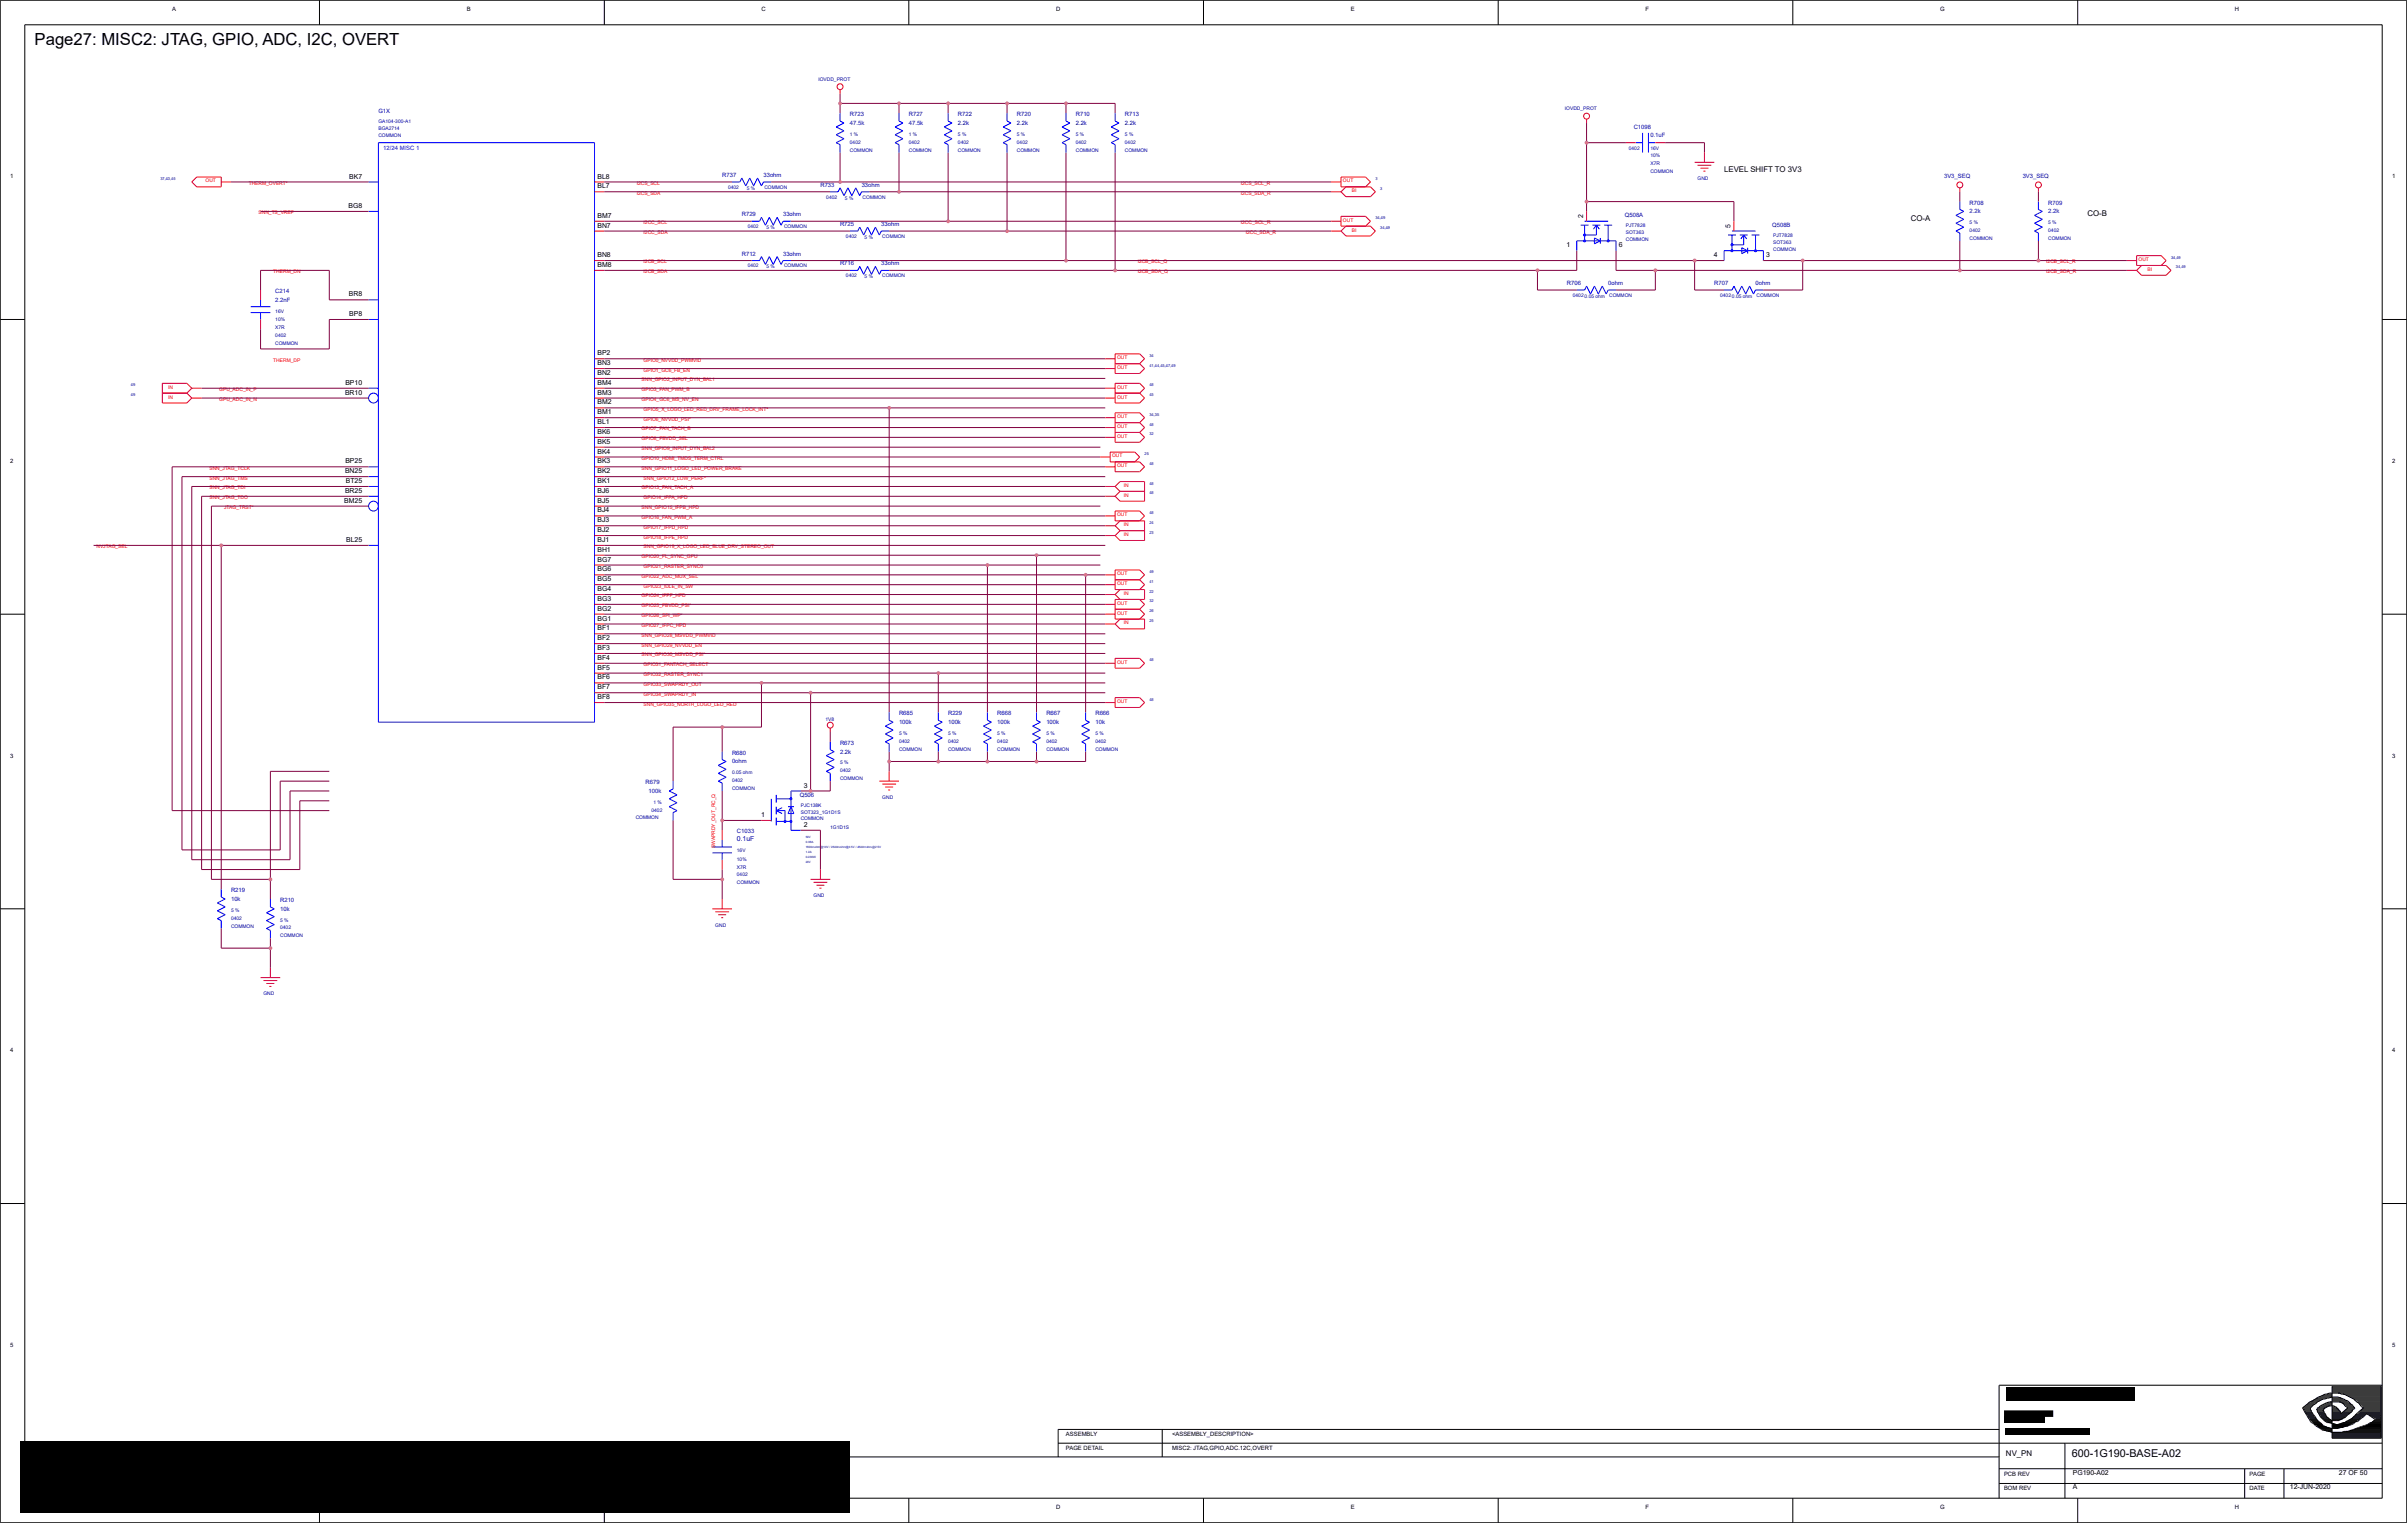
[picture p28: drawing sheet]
<svg xmlns="http://www.w3.org/2000/svg" width="122mm" height="77mm" viewBox="0 0 122 77" stroke-linecap="round" stroke-linejoin="round" font-family="sans-serif">
<defs><g id="words">
<text font-size=".8" x="1.8" y="2.3">Page27: MISC2: JTAG, GPIO, ADC, I2C, OVERT</text>
<text font-size=".5" x="105.2" y="74">600-1G190-BASE-A02</text>
<g font-size=".4">
<text x="87.6" y="8.7">LEVEL SHIFT TO 3V3</text>
<text x="97.1" y="11.2">CO-A</text>
<text x="106" y="11">CO-B</text>
<text x="101.9" y="74">NV_PN</text>
</g>
<g font-size=".3">
<text x="8.7" y=".6">A</text>
<text x="23.7" y=".6">B</text>
<text x="38.7" y=".6">C</text>
<text x="53.6" y=".6">D</text>
<text x="68.6" y=".6">E</text>
<text x="83.6" y=".6">F</text>
<text x="98.6" y=".6">G</text>
<text x="113.5" y=".6">H</text>
<text x=".5" y="9">1</text>
<text x="17.7" y="10.6">BG8</text>
<text x="17.7" y="9.1">BK7</text>
<text x="30.3" y="11.6">BN7</text>
<text x="30.3" y="11.1">BM7</text>
<text x="30.3" y="9.6">BL7</text>
<text x="30.3" y="9.1">BL8</text>
<text x="80.4" y="11.1" transform="rotate(-90 80.4 11.1)">2</text>
<text x="87.9" y="11.6" transform="rotate(-90 87.9 11.6)">5</text>
<text x="121.5" y="9">1</text>
<text x="17.7" y="15.1">BR8</text>
<text x="17.7" y="16.1">BP8</text>
<text x="30.3" y="13.6">BM8</text>
<text x="30.3" y="13.1">BN8</text>
<text x="79.6" y="12.6">1</text>
<text x="82.2" y="12.6">6</text>
<text x="87.1" y="13.1">4</text>
<text x="89.7" y="13.1">3</text>
<text x=".5" y="23.5">2</text>
<text x="17.5" y="20">BR10</text>
<text x="17.5" y="23.5">BP25</text>
<text x="17.5" y="19.5">BP10</text>
<text x="30.3" y="23.5">BK3</text>
<text x="30.3" y="23">BK4</text>
<text x="30.3" y="22.5">BK5</text>
<text x="30.3" y="22">BK6</text>
<text x="30.3" y="21.5">BL1</text>
<text x="30.3" y="21">BM1</text>
<text x="30.3" y="20.5">BM2</text>
<text x="30.3" y="20">BM3</text>
<text x="30.3" y="19.5">BM4</text>
<text x="30.3" y="19">BN2</text>
<text x="30.3" y="18.5">BN3</text>
<text x="30.3" y="18">BP2</text>
<text x="121.5" y="23.5">2</text>
<text x="17.5" y="25.5">BM25</text>
<text x="17.5" y="25">BR25</text>
<text x="17.5" y="24">BN25</text>
<text x="17.6" y="24.5">BT25</text>
<text x="17.6" y="27.5">BL25</text>
<text x="30.3" y="29.5">BG5</text>
<text x="30.3" y="29">BG6</text>
<text x="30.3" y="28.5">BG7</text>
<text x="30.3" y="28">BH1</text>
<text x="30.3" y="27.5">BJ1</text>
<text x="30.3" y="27">BJ2</text>
<text x="30.3" y="26.5">BJ3</text>
<text x="30.3" y="26">BJ4</text>
<text x="30.3" y="25.5">BJ5</text>
<text x="30.3" y="25">BJ6</text>
<text x="30.3" y="24.5">BK1</text>
<text x="30.3" y="24">BK2</text>
<text x="30.3" y="35.5">BF8</text>
<text x="30.3" y="35">BF7</text>
<text x="30.3" y="34.5">BF6</text>
<text x="30.3" y="34">BF5</text>
<text x="30.3" y="33.5">BF4</text>
<text x="30.3" y="33">BF3</text>
<text x="30.3" y="32.5">BF2</text>
<text x="30.3" y="32">BF1</text>
<text x="30.3" y="31.5">BG1</text>
<text x="30.3" y="31">BG2</text>
<text x="30.3" y="30.5">BG3</text>
<text x="30.3" y="30">BG4</text>
<text x=".5" y="38.5">3</text>
<text x="38.7" y="41.5">1</text>
<text x="40.8" y="42">2</text>
<text x="40.8" y="40">3</text>
<text x="121.5" y="38.5">3</text>
<text x=".5" y="53.4">4</text>
<text x="121.5" y="53.4">4</text>
<text x=".5" y="68.4">5</text>
<text x="121.5" y="68.4">5</text>
<text x="53.6" y="76.6">D</text>
<text x="54.1" y="73.7">PAGE DETAIL</text>
<text x="54.1" y="73">ASSEMBLY</text>
<text x="59.5" y="73">&lt;ASSEMBLY_DESCRIPTION&gt;</text>
<text x="59.5" y="73.7">MISC2: JTAG,GPIO,ADC.12C,OVERT</text>
<text x="68.6" y="76.6">E</text>
<text x="83.6" y="76.6">F</text>
<text x="98.6" y="76.6">G</text>
<text x="101.8" y="75.7">BOM REV</text>
<text x="101.8" y="75">PCB REV</text>
<text x="105.3" y="75.7">A</text>
<text x="105.3" y="74.9">PG190-A02</text>
<text x="113.5" y="76.6">H</text>
<text x="114.3" y="75">PAGE</text>
<text x="114.3" y="75.7">DATE</text>
<text x="116.3" y="75.7">12-JUN-2020</text>
<text x="118.8" y="74.9">27 OF 50</text>
</g>
<g font-size=".3" fill="#0000a0">
<text x="19.2" y="5.8">G1X</text>
<text x="43.2" y="5.9">R723</text>
<text x="46.2" y="5.9">R727</text>
<text x="48.7" y="5.9">R722</text>
<text x="51.7" y="5.9">R720</text>
<text x="54.6" y="5.9">R710</text>
<text x="57.1" y="5.9">R713</text>
<text x="36.7" y="9">R737</text>
<text x="37.7" y="11">R729</text>
<text x="38.8" y="9">33ohm</text>
<text x="39.8" y="11">33ohm</text>
<text x="41.7" y="9.5">R733</text>
<text x="42.7" y="11.5">R725</text>
<text x="43.2" y="6.3">47.5k</text>
<text x="43.8" y="9.5">33ohm</text>
<text x="44.8" y="11.5">33ohm</text>
<text x="46.2" y="6.3">47.5k</text>
<text x="48.7" y="6.3">2.2k</text>
<text x="51.7" y="6.3">2.2k</text>
<text x="54.6" y="6.3">2.2k</text>
<text x="57.1" y="6.3">2.2k</text>
<text x="82.5" y="11">Q508A</text>
<text x="83" y="6.5">C1098</text>
<text x="83.8" y="6.9">0.1uF</text>
<text x="90" y="11.5">Q508B</text>
<text x="98.8" y="9">3V3_SEQ</text>
<text x="100" y="10.4">R708</text>
<text x="100" y="10.8">2.2k</text>
<text x="102.7" y="9">3V3_SEQ</text>
<text x="104" y="10.4">R709</text>
<text x="104" y="10.8">2.2k</text>
<text x="14" y="14.9">C214</text>
<text x="14" y="15.3">2.2nF</text>
<text x="37.7" y="13">R712</text>
<text x="39.8" y="13">33ohm</text>
<text x="42.7" y="13.5">R716</text>
<text x="44.8" y="13.5">33ohm</text>
<text x="79.6" y="14.5">R706</text>
<text x="81.7" y="14.5">0ohm</text>
<text x="87.1" y="14.5">R707</text>
<text x="89.2" y="14.5">0ohm</text>
<text x="32.8" y="39.8">R679</text>
<text x="32.9" y="40.3">100k</text>
<text x="37.2" y="38.3">R680</text>
<text x="37.2" y="38.8">0ohm</text>
<text x="40.6" y="40.5">Q506</text>
<text x="42.7" y="37.8">R673</text>
<text x="42.7" y="38.3">2.2k</text>
<text x="45.7" y="36.3">R685</text>
<text x="45.7" y="36.8">100k</text>
<text x="48.2" y="36.3">R229</text>
<text x="48.2" y="36.8">100k</text>
<text x="50.7" y="36.3">R668</text>
<text x="50.7" y="36.8">100k</text>
<text x="53.1" y="36.3">R667</text>
<text x="53.1" y="36.8">100k</text>
<text x="55.6" y="36.3">R666</text>
<text x="55.6" y="36.8">10k</text>
<text x="11.7" y="45.3">R219</text>
<text x="11.7" y="45.8">10k</text>
<text x="14.2" y="45.8">R210</text>
<text x="14.2" y="46.3">10k</text>
<text x="37.4" y="42.3">C1033</text>
<text x="37.4" y="42.7">0.1uF</text>
</g>
<text font-size=".3" fill="#00f" x="19.5" y="7.6">12/24 MISC 1</text>
<g font-size=".2" fill="#0000a0">
<text x="41.6" y="4.1">IOVDD_PROT</text>
<text x="79.5" y="5.6">IOVDD_PROT</text>
<text x="19.2" y="6.9">COMMON</text>
<text x="19.2" y="6.2">GA104-300-A1</text>
<text x="19.2" y="6.6">BGA2714</text>
<text x="37" y="9.6">0402</text>
<text x="37.9" y="9.6">5 %</text>
<text x="38" y="11.6">0402</text>
<text x="38.8" y="9.6">COMMON</text>
<text x="38.9" y="11.6">5 %</text>
<text x="39.8" y="11.6">COMMON</text>
<text x="42" y="10.1">0402</text>
<text x="42.9" y="10.1">5 %</text>
<text x="43.2" y="6.9">1 %</text>
<text x="43.2" y="7.3">0402</text>
<text x="43.2" y="7.7">COMMON</text>
<text x="43.8" y="10.1">COMMON</text>
<text x="46.2" y="6.9">1 %</text>
<text x="46.2" y="7.3">0402</text>
<text x="46.2" y="7.7">COMMON</text>
<text x="48.7" y="7.3">0402</text>
<text x="48.7" y="7.7">COMMON</text>
<text x="48.7" y="6.9">5 %</text>
<text x="51.7" y="6.9">5 %</text>
<text x="51.7" y="7.7">COMMON</text>
<text x="51.7" y="7.3">0402</text>
<text x="54.6" y="7.7">COMMON</text>
<text x="54.6" y="6.9">5 %</text>
<text x="54.6" y="7.3">0402</text>
<text x="57.1" y="6.9">5 %</text>
<text x="57.1" y="7.3">0402</text>
<text x="57.1" y="7.7">COMMON</text>
<text x="82.6" y="11.9">SOT363</text>
<text x="82.6" y="11.5">PJT7828</text>
<text x="82.7" y="7.6">0402</text>
<text x="83.8" y="8.8">COMMON</text>
<text x="83.8" y="8.4">X7R</text>
<text x="83.8" y="8">10%</text>
<text x="83.8" y="7.6">16V</text>
<text x="86.2" y="9.1">GND</text>
<text x="100" y="11.4">5 %</text>
<text x="100" y="11.8">0402</text>
<text x="104" y="11.4">5 %</text>
<text x="104" y="11.8">0402</text>
<text x="14" y="17.5">COMMON</text>
<text x="14" y="16.3">10%</text>
<text x="14" y="16.7">X7R</text>
<text x="14" y="17.1">0402</text>
<text x="14" y="15.9">16V</text>
<text x="38" y="13.6">0402</text>
<text x="38.9" y="13.6">5 %</text>
<text x="39.8" y="13.6">COMMON</text>
<text x="43" y="14.1">0402</text>
<text x="43" y="12.1">0402</text>
<text x="43.9" y="14.1">5 %</text>
<text x="43.9" y="12.1">5 %</text>
<text x="44.8" y="14.1">COMMON</text>
<text x="44.8" y="12.1">COMMON</text>
<text x="79.9" y="15.1">0402</text>
<text x="80.5" y="15.1">0.05 ohm</text>
<text x="81.7" y="15.1">COMMON</text>
<text x="82.6" y="12.2">COMMON</text>
<text x="87.4" y="15.1">0402</text>
<text x="88" y="15.1">0.05 ohm</text>
<text x="89.2" y="15.1">COMMON</text>
<text x="90.1" y="12">PJT7828</text>
<text x="90.1" y="12.4">SOT363</text>
<text x="90.1" y="12.7">COMMON</text>
<text x="100" y="12.2">COMMON</text>
<text x="104" y="12.2">COMMON</text>
<text x="32.3" y="41.6">COMMON</text>
<text x="33.1" y="41.2">0402</text>
<text x="33.2" y="40.8">1 %</text>
<text x="37.2" y="39.3">0.05 ohm</text>
<text x="37.2" y="40.1">COMMON</text>
<text x="37.2" y="39.7">0402</text>
<text x="40.7" y="41.7">COMMON</text>
<text x="40.7" y="41.3">SOT323_1G1D1S</text>
<text x="40.7" y="41">PJC138K</text>
<text x="41.9" y="36.6">1V8</text>
<text x="42.7" y="39.2">0402</text>
<text x="42.7" y="38.8">5 %</text>
<text x="42.7" y="39.6">COMMON</text>
<text x="44.8" y="40.6">GND</text>
<text x="45.7" y="37.7">0402</text>
<text x="45.7" y="38.1">COMMON</text>
<text x="45.7" y="37.3">5 %</text>
<text x="48.2" y="37.7">0402</text>
<text x="48.2" y="37.3">5 %</text>
<text x="48.2" y="38.1">COMMON</text>
<text x="50.7" y="37.7">0402</text>
<text x="50.7" y="38.1">COMMON</text>
<text x="50.7" y="37.3">5 %</text>
<text x="53.1" y="37.7">0402</text>
<text x="53.1" y="37.3">5 %</text>
<text x="53.1" y="38.1">COMMON</text>
<text x="55.6" y="37.3">5 %</text>
<text x="55.6" y="37.7">0402</text>
<text x="55.6" y="38.1">COMMON</text>
<text x="11.7" y="47.1">COMMON</text>
<text x="11.7" y="46.7">0402</text>
<text x="11.7" y="46.3">5 %</text>
<text x="14.2" y="47.2">0402</text>
<text x="14.2" y="46.8">5 %</text>
<text x="14.2" y="47.6">COMMON</text>
<text x="36.3" y="47.1">GND</text>
<text x="37.4" y="43.3">16V</text>
<text x="37.4" y="43.7">10%</text>
<text x="37.4" y="44.5">0402</text>
<text x="37.4" y="44.1">X7R</text>
<text x="37.4" y="44.9">COMMON</text>
<text x="41.3" y="45.6">GND</text>
<text x="42.2" y="42.1">1G1D1S</text>
<text x="13.4" y="50.6">GND</text>
</g>
<g font-size=".2" fill="#f00">
<text x="10.4" y="9.3">OUT</text>
<text x="12.6" y="9.4">THERM_OVERT*</text>
<text x="13.1" y="10.9">SNN_TS_VREF</text>
<text x="32.3" y="9.4">I2CS_SCL</text>
<text x="32.3" y="9.9">I2CS_SDA</text>
<text x="32.7" y="11.4">I2CC_SCL</text>
<text x="32.7" y="11.9">I2CC_SDA</text>
<text x="63" y="11.4">I2CC_SCL_R</text>
<text x="63" y="9.4">I2CS_SCL_R</text>
<text x="63" y="9.9">I2CS_SDA_R</text>
<text x="63.3" y="11.9">I2CC_SDA_R</text>
<text x="68.2" y="11.3">OUT</text>
<text x="68.2" y="9.3">OUT</text>
<text x="68.7" y="11.8">BI</text>
<text x="68.7" y="9.8">BI</text>
<text x="13.9" y="13.9">THERM_DN</text>
<text x="32.7" y="13.4">I2CB_SCL</text>
<text x="32.7" y="13.9">I2CB_SDA</text>
<text x="57.8" y="13.4">I2CB_SCL_Q</text>
<text x="57.8" y="13.9">I2CB_SDA_Q</text>
<text x="103.9" y="13.4">I2CB_SCL_R</text>
<text x="103.9" y="13.9">I2CB_SDA_R</text>
<text x="108.6" y="13.3">OUT</text>
<text x="109.1" y="13.8">BI</text>
<text x="8.5" y="20.2">IN</text>
<text x="8.5" y="19.7">IN</text>
<text x="10.6" y="23.9">SNN_JTAG_TCLK</text>
<text x="11.1" y="20.4">GPU_ADC_IN_N</text>
<text x="11.1" y="19.9">GPU_ADC_IN_P</text>
<text x="13.9" y="18.4">THERM_DP</text>
<text x="32.6" y="23.4">GPIO10_HDMI_TMDS_TERM_CTRL</text>
<text x="32.6" y="23.9">SNN_GPIO11_LOGO_LED_POWER_BRAKE</text>
<text x="32.6" y="19.9">GPIO3_FAN_PWM_B</text>
<text x="32.6" y="20.4">GPIO4_GC6_MS_NV_EN</text>
<text x="32.6" y="21.9">GPIO7_FAN_TACH_B</text>
<text x="32.6" y="22.4">GPIO8_FBVDD_SEL</text>
<text x="32.6" y="19.4">SNN_GPIO2_INPUT_DYN_BAL1</text>
<text x="32.6" y="22.9">SNN_GPIO9_INPUT_DYN_BAL2</text>
<text x="32.7" y="18.4">GPIO0_NVVDD_PWMVID</text>
<text x="32.7" y="18.9">GPIO1_GC6_FB_EN</text>
<text x="32.7" y="20.9">GPIO5_X_LOGO_LED_RED_DRV_FRAME_LOCK_INT*</text>
<text x="32.7" y="21.4">GPIO6_NVVDD_PSI*</text>
<text x="56.5" y="23.2">OUT</text>
<text x="56.7" y="23.7">OUT</text>
<text x="56.7" y="22.2">OUT</text>
<text x="56.7" y="21.7">OUT</text>
<text x="56.7" y="21.2">OUT</text>
<text x="56.7" y="20.2">OUT</text>
<text x="56.7" y="19.7">OUT</text>
<text x="56.7" y="18.7">OUT</text>
<text x="56.7" y="18.2">OUT</text>
<text x="4.9" y="27.9">NVJTAG_SEL</text>
<text x="10.6" y="24.9">SNN_JTAG_TDI</text>
<text x="10.6" y="25.4">SNN_JTAG_TDO</text>
<text x="10.6" y="24.4">SNN_JTAG_TMS</text>
<text x="11.4" y="25.9">JTAG_TRST*</text>
<text x="32.6" y="24.9">GPIO13_FAN_TACH_A</text>
<text x="32.6" y="26.4">GPIO16_FAN_PWM_A</text>
<text x="32.6" y="28.4">GPIO20_FL_SYNC_GPU</text>
<text x="32.6" y="29.3">GPIO22_ADC_MUX_SEL</text>
<text x="32.6" y="25.9">SNN_GPIO15_IFPB_HPD</text>
<text x="32.7" y="26.9">GPIO17_IFPD_HPD</text>
<text x="32.7" y="27.4">GPIO18_IFPE_HPD</text>
<text x="32.7" y="27.9">SNN_GPIO19_X_LOGO_LED_BLUE_DRV_STEREO_OUT</text>
<text x="32.7" y="28.9">GPIO21_RASTER_SYNC0</text>
<text x="32.7" y="29.8">GPIO23_IDLE_IN_SW</text>
<text x="32.7" y="24.4">SNN_GPIO12_LOW_PERF*</text>
<text x="32.7" y="25.4">GPIO14_IFPA_HPD</text>
<text x="56.7" y="29.7">OUT</text>
<text x="56.7" y="29.2">OUT</text>
<text x="56.7" y="26.2">OUT</text>
<text x="57.1" y="27.2">IN</text>
<text x="57.1" y="26.7">IN</text>
<text x="57.1" y="24.7">IN</text>
<text x="57.1" y="25.2">IN</text>
<text x="32.6" y="30.3">GPIO24_IFPF_HPD</text>
<text x="32.6" y="30.8">GPIO25_FBVDD_PSI*</text>
<text x="32.6" y="31.3">GPIO26_SPI_WP*</text>
<text x="32.6" y="31.8">GPIO27_IFPC_HPD</text>
<text x="32.6" y="32.3">SNN_GPIO28_MSVDD_PWMVID</text>
<text x="32.6" y="32.8">SNN_GPIO29_NVVDD_EN</text>
<text x="32.6" y="33.3">SNN_GPIO30_MSVDD_PSI*</text>
<text x="32.7" y="34.3">GPIO32_RASTER_SYNC1</text>
<text x="32.7" y="34.8">GPIO33_SWAPRDY_OUT</text>
<text x="32.7" y="35.3">GPIO34_SWAPRDY_IN</text>
<text x="32.7" y="35.8">SNN_GPIO35_NORTH_LOGO_LED_RED</text>
<text x="32.7" y="33.8">GPIO31_FANTACH_SELECT</text>
<text x="56.7" y="35.7">OUT</text>
<text x="56.7" y="31.2">OUT</text>
<text x="56.7" y="30.7">OUT</text>
<text x="56.7" y="33.7">OUT</text>
<text x="57.1" y="31.7">IN</text>
<text x="57.1" y="30.2">IN</text>
<text x="36.3" y="43.1" transform="rotate(-90 36.3 43.1)">SWAPRDY_OUT_RC_Q</text>
</g>
</g></defs>
<g fill="none" stroke="#00f" stroke-width=".05">
<path d="M12.7 15.6h1M12.7 15.9h1M13.2 15.2v.4M13.2 15.9v.3M18.7 10.7h.5M18.7 16.2h.5M18.7 15.2h.5M18.7 9.2h.5M18.7 19.7h.5M19.2 7.2h11v29.5h-11zM37.2 9.2h.4M38.2 13.2h.4"/>
<path d="M38.2 11.2h.4M38.8 9.2h.4M39.8 13.2h.4M39.8 11.2h.4M42.2 9.7h.4M42.7 5.8v.3M42.7 7.3v.4M43.2 13.7h.4M43.2 11.7h.4M43.8 9.7h.4M44.8 13.7h.4M44.8 11.7h.4"/>
<path d="M45.7 5.8v.3M45.7 7.3v.4M48.2 5.8v.3M48.2 7.3v.4M51.2 5.8v.3M51.2 7.3v.4M54.1 5.8v.3M54.1 7.3v.4M56.6 5.8v.3M56.6 7.3v.4M80.1 14.7h.4M80.1 12.7v-.5h2v.5"/>
<path d="M80.3 11.4h.4M80.5 11.2h1.2M80.5 11.4v.8M80.9 11.4h.4M81 12.1v.3M81.1 11.4v.5h-.6M81.3 12.1v.3M81.5 11.4h.4M81.7 14.7h.4M81.7 11.4v.8M83.1 7.2h.3M83.4 6.7v1"/>
<path d="M83.7 7.2h.4M83.7 6.7v1M87.6 14.7h.4M87.6 13.2v-.5h2v.5M87.8 11.9h.4M88 11.7h1.2M88 11.9v.8M88.4 11.9h.4M88.5 12.6v.3M88.6 11.9v.5h-.6M88.8 12.6v.3M89 11.9h.4"/>
<path d="M89.2 14.7h.4M89.2 11.9v.8M99.5 10.2v.4M99.5 11.8v.4M103.5 10.2v.4M103.5 11.8v.4M18.7 27.7h.5M18.7 24.2h.5M18.7 25.2h.5M18.7 24.7h.5M18.7 23.7h.5M34.2 39.7v.4"/>
<path d="M36.7 38.2v.4M36.7 39.8v.4M42.2 37.7v.4M42.2 39.3v.4M45.2 36.2v.4M45.2 37.8v.4M47.7 36.2v.4M47.7 37.8v.4M50.2 36.2v.4M50.2 37.8v.4M52.6 36.2v.4M52.6 37.8v.4"/>
<path d="M55.1 36.2v.4M55.1 37.8v.4M11.2 45.2v.4M11.2 46.8v.4M13.7 45.7v.4M13.7 47.3v.4M34.2 41.3v.4M36.2 43h1M36.2 43.3h1M36.7 42.7v.3M36.7 43.3v.4M39.2 40.6v1.1"/>
<path d="M39.4 40.6h.8M39.4 41.7h.8M39.4 40.4v.4M39.4 41v.4M39.4 41.5v.4M39.4 41.2h.5v.5M40 41h.3M40 41.3h.3M40.7 40.2h-.5v2h.5"/>
<circle cx="80.5" cy="12.2" r=".05"/>
<circle cx="80.5" cy="11.9" r=".05"/>
<circle cx="81.7" cy="12.2" r=".05"/>
<circle cx="88" cy="12.7" r=".05"/>
<circle cx="88" cy="12.4" r=".05"/>
<circle cx="89.2" cy="12.7" r=".05"/>
<circle cx="19" cy="20.2" r=".25"/>
<circle cx="19" cy="25.7" r=".25"/>
<circle cx="39.9" cy="41.7" r=".05"/>
<circle cx="40.2" cy="40.6" r=".05"/>
<circle cx="40.2" cy="41.7" r=".05"/>
</g>
<g fill="#000" stroke="#00f" stroke-width=".05">
<path d="M37.7 9l-.1 .2zM37.7 9l.2 .4zM38.1 9l-.2 .4zM38.1 9l.2 .4zM38.5 9l-.2 .4zM38.5 9l.2 .4zM38.8 9.2l-.1 .2zM38.7 13l-.1 .2zM38.7 11l-.1 .2zM38.7 13l.2 .4zM38.7 11l.2 .4zM39.1 13l-.2 .4z"/>
<path d="M39.1 13l.2 .4zM39.1 11l-.2 .4zM39.1 11l.2 .4zM39.5 13l-.2 .4zM39.5 11l-.2 .4zM39.5 13l.2 .4zM39.5 11l.2 .4zM39.8 13.2l-.1 .2zM39.8 11.2l-.1 .2zM42.5 7.2l.2 .1zM42.5 6.8l.4 .2zM42.5 6.8l.4-.2z"/>
<path d="M42.5 6.4l.4-.2zM42.7 9.5l-.1 .2zM42.5 7.2l.4-.2zM42.5 6.4l.4 .2zM42.7 6.1l.2 .1zM42.7 9.5l.2 .4zM43.1 9.5l-.2 .4zM43.1 9.5l.2 .4zM43.5 9.5l-.2 .4zM43.5 9.5l.2 .4zM43.8 9.7l-.1 .2zM43.7 13.5l-.1 .2z"/>
<path d="M43.7 11.5l-.1 .2zM43.7 13.5l.2 .4zM43.7 11.5l.2 .4zM44.1 13.5l-.2 .4zM44.1 13.5l.2 .4zM44.1 11.5l-.2 .4zM44.1 11.5l.2 .4zM44.5 13.5l-.2 .4zM44.5 11.5l-.2 .4zM44.5 13.5l.2 .4zM44.5 11.5l.2 .4zM44.8 13.7l-.1 .2z"/>
<path d="M44.8 11.7l-.1 .2zM45.5 7.2l.2 .1zM45.5 6.8l.4 .2zM45.5 6.8l.4-.2zM45.5 6.4l.4-.2zM45.5 7.2l.4-.2zM45.5 6.4l.4 .2zM45.7 6.1l.2 .1zM48 7.2l.2 .1zM48 6.8l.4 .2zM48 6.8l.4-.2zM48 6.4l.4-.2z"/>
<path d="M48 7.2l.4-.2zM48 6.4l.4 .2zM48.2 6.1l.2 .1zM51 7.2l.2 .1zM51 6.8l.4 .2zM51 6.8l.4-.2zM51 6.4l.4-.2zM51 7.2l.4-.2zM51 6.4l.4 .2zM51.2 6.1l.2 .1zM53.9 7.2l.2 .1zM53.9 6.8l.4 .2z"/>
<path d="M53.9 6.8l.4-.2zM53.9 6.4l.4-.2zM53.9 7.2l.4-.2zM53.9 6.4l.4 .2zM54.1 6.1l.2 .1zM56.4 7.2l.2 .1zM56.4 6.8l.4 .2zM56.4 6.8l.4-.2zM56.4 6.4l.4-.2zM56.4 7.2l.4-.2zM56.4 6.4l.4 .2zM56.6 6.1l.2 .1z"/>
<path d="M80.6 14.5l-.1 .2zM80.6 14.5l.2 .4zM81 14.5l-.2 .4zM81 14.5l.2 .4zM81 12.1l.3 .1zM81 12.4l.3-.2zM81.1 11.4l-.2 .2zM81.1 11.4l.1 .2zM81.4 14.5l-.2 .4zM81.4 14.5l.2 .4zM81.7 14.7l-.1 .2zM88.1 14.5l-.1 .2z"/>
<path d="M88.1 14.5l.2 .4zM88.5 14.5l-.2 .4zM88.5 14.5l.2 .4zM88.5 12.6l.3 .1zM88.5 12.9l.3-.2zM88.6 11.9l-.2 .2zM88.6 11.9l.1 .2zM88.9 14.5l-.2 .4zM88.9 14.5l.2 .4zM89.2 14.7l-.1 .2zM99.3 11.7l.2 .1zM99.3 11.3l.4 .2z"/>
<path d="M99.3 11.3l.4-.2zM99.3 10.9l.4-.2zM99.3 11.7l.4-.2zM99.3 10.9l.4 .2zM99.5 10.6l.2 .1zM103.3 11.7l.2 .1zM103.3 11.3l.4 .2zM103.3 11.3l.4-.2zM103.3 10.9l.4-.2zM103.3 11.7l.4-.2zM103.3 10.9l.4 .2zM103.5 10.6l.2 .1z"/>
<path d="M36.5 39.7l.2 .1zM36.5 39.3l.4 .2zM36.5 39.3l.4-.2zM36.5 38.9l.4-.2zM36.5 39.7l.4-.2zM36.5 38.9l.4 .2zM36.7 38.6l.2 .1zM42 39.2l.2 .1zM42 38.8l.4 .2zM42 38.8l.4-.2zM42 38.4l.4-.2zM42 39.2l.4-.2z"/>
<path d="M42 38.4l.4 .2zM42.2 38.1l.2 .1zM45 37.7l.2 .1zM45 37.3l.4 .2zM45 37.3l.4-.2zM45 36.9l.4-.2zM45 37.7l.4-.2zM45 36.9l.4 .2zM45.2 36.6l.2 .1zM47.5 37.7l.2 .1zM47.5 37.3l.4 .2zM47.5 37.3l.4-.2z"/>
<path d="M47.5 36.9l.4-.2zM47.5 37.7l.4-.2zM47.5 36.9l.4 .2zM47.7 36.6l.2 .1zM50 37.7l.2 .1zM50 37.3l.4 .2zM50 37.3l.4-.2zM50 36.9l.4-.2zM50 37.7l.4-.2zM50 36.9l.4 .2zM50.2 36.6l.2 .1zM52.4 37.7l.2 .1z"/>
<path d="M52.4 37.3l.4 .2zM52.4 37.3l.4-.2zM52.4 36.9l.4-.2zM52.4 37.7l.4-.2zM52.4 36.9l.4 .2zM52.6 36.6l.2 .1zM54.9 37.7l.2 .1zM54.9 37.3l.4 .2zM54.9 37.3l.4-.2zM54.9 36.9l.4-.2zM54.9 37.7l.4-.2zM54.9 36.9l.4 .2z"/>
<path d="M55.1 36.6l.2 .1zM11 46.7l.2 .1zM11 46.3l.4 .2zM11 46.3l.4-.2zM11 45.9l.4-.2zM11 46.7l.4-.2zM11 45.9l.4 .2zM11.2 45.6l.2 .1zM13.5 47.2l.2 .1zM13.5 46.8l.4 .2zM13.5 46.8l.4-.2zM13.5 46.4l.4-.2z"/>
<path d="M13.5 47.2l.4-.2zM13.5 46.4l.4 .2zM13.7 46.1l.2 .1zM34 41l.4 .2zM34 40.6l.4-.2zM34 40.2l.2-.1zM34.2 41.3l.2-.1zM34 41l.4-.2zM34 40.6l.4 .2zM34 40.2l.4 .2zM39.4 41.2l.3-.2zM39.4 41.2l.3 .1z"/>
<path d="M40.2 41l-.2 .3zM40.2 41l.1 .3z"/>
</g>
<g fill="none" stroke="#f00" stroke-width=".05">
<path d="M8.2 20h1.3M9.5 19.5h-1.3v1h1.3M9.7 19.7h.5M10 9h1.2v.5h-1.2M11.2 9.2h.5M13.2 14.7v.5M13.2 16.2v.5M30.2 19.7h.5M30.2 19.2h.5M30.2 18.7h.5M30.2 18.2h.5M30.2 13.7h.5"/>
<path d="M30.2 13.2h.5M30.2 11.7h.5M30.2 11.2h.5M30.2 9.7h.5M30.2 9.2h.5M42.7 4.6v.2M56.1 19.7h.5M56.1 18.7h.5M56.1 18.2h.5M56.6 20h1.3M56.6 18.5h1.3M57.9 19.5h-1.3v1h1.3"/>
<path d="M57.9 18h-1.3v1h1.3M67.6 11.7h.5M67.6 11.2h.5M67.6 9.7h.5M67.6 9.2h.5M68.4 12h1.2M68.4 10h1.2M69.4 9h-1.3v.5h1.5M69.4 11h-1.3v.5h1.5M80.6 6v.2M80.6 10.7v.5M82.6 7.2h.5"/>
<path d="M84.1 7.2h.5M86.1 8.2h1M86.2 8.4h.7M86.4 8.5h.4M86.5 8.7h.1M86.6 7.7v.5M88.1 11.2v.5M99.5 9.5v.2M103.5 9.5v.2M108 13.7h.5M108 13.2h.5M108.8 14h1.2"/>
<path d="M109.8 13h-1.3v.5h1.5M9.7 20.2h.5M30.2 35.7h.5M30.2 35.2h.5M30.2 34.7h.5M30.2 34.2h.5M30.2 33.7h.5M30.2 33.2h.5M30.2 32.7h.5M30.2 32.2h.5M30.2 31.7h.5M30.2 31.2h.5"/>
<path d="M30.2 30.7h.5M30.2 30.2h.5M30.2 29.7h.5M30.2 29.2h.5M30.2 28.7h.5M30.2 28.2h.5M30.2 27.7h.5M30.2 27.2h.5M30.2 26.7h.5M30.2 26.2h.5M30.2 25.7h.5M30.2 25.2h.5"/>
<path d="M30.2 24.7h.5M30.2 24.2h.5M30.2 23.7h.5M30.2 23.2h.5M30.2 22.7h.5M30.2 22.2h.5M30.2 21.7h.5M30.2 21.2h.5M30.2 20.7h.5M30.2 20.2h.5M42.2 37v.2M44.7 39.7h1"/>
<path d="M44.8 39.8h.7M45 40h.4M45.2 39.2v.5M55.9 23.2h.5M56.1 35.7h.5M56.1 33.7h.5M56.1 31.7h.5M56.1 31.2h.5M56.1 30.7h.5M56.1 30.2h.5M56.1 29.7h.5M56.1 29.2h.5"/>
<path d="M56.1 27.2h.5M56.1 26.7h.5M56.1 26.2h.5M56.1 25.2h.5M56.1 24.7h.5M56.1 23.7h.5M56.1 22.2h.5M56.1 21.7h.5M56.1 21.2h.5M56.1 20.2h.5M56.6 23.5v.5h1.3M56.6 30.9h1.3"/>
<path d="M56.6 29.4h1.3M56.6 22h1.3M56.6 21.5h1.3M56.9 24.5h1.2v1h-1.2M56.9 27h1.2M56.9 25h1.2M57.6 23h-1.2v.5h1.5M57.9 35.4h-1.3v.5h1.3M57.9 21h-1.3v1.5h1.3M57.9 26h-1.3v.5h1.5v1h-1.2M57.9 29h-1.3v.9h1.5v.5h-1.5v1h1.5v.5h-1.2M57.9 33.4h-1.3v.5h1.3"/>
<path d="M13.2 49.7h1M13.4 49.8h.7M13.5 50h.4M13.7 50.1h.1M13.7 49.2v.5M36.2 46.2h1M36.3 46.3h.7M36.5 46.5h.4M36.6 46.6h.1M36.7 42.2v.5M36.7 43.7v.5M36.7 45.7v.5"/>
<path d="M38.7 41.7h.5M41.2 44.7h1M41.3 44.8h.7M41.5 45h.4M41.6 45.1h.1M41.7 44.2v.5M45.1 40.1h.1"/>
<circle cx="42.7" cy="4.4" r=".15"/>
<circle cx="80.6" cy="5.9" r=".15"/>
<circle cx="99.5" cy="9.4" r=".15"/>
<circle cx="103.5" cy="9.4" r=".15"/>
<circle cx="42.2" cy="36.8" r=".15"/>
</g>
<g fill="#000" stroke="#f00" stroke-width=".05">
<path d="M9.5 20l.2-.3zM9.5 19.5l.2 .2zM9.7 9.2l.3-.2zM9.7 9.2l.3 .3zM57.9 20l.2-.3zM57.9 19l.2-.3zM57.9 18.5l.2-.3zM57.9 19.5l.2 .2zM57.9 18.5l.2 .2zM57.9 18l.2 .2zM68.1 11.7l.3-.2zM68.1 9.7l.3-.2z"/>
<path d="M68.1 11.7l.3 .3zM68.1 9.7l.3 .3zM69.6 11.2l-.2 .3zM69.4 9.5l.2-.3zM69.9 11.7l-.3 .3zM69.4 11l.2 .2zM69.6 10l.3-.3zM69.4 9l.2 .2zM69.6 11.5l.3 .2zM69.6 9.5l.3 .2zM108.5 13.7l.3-.2zM108.5 13.7l.3 .3z"/>
<path d="M109.8 13.5l.2-.3zM109.8 13l.2 .2zM110.3 13.7l-.3 .3zM110 13.5l.3 .2zM9.5 20.5l.2-.3zM9.5 20l.2 .2zM56.6 31.7l.3-.3zM56.9 29.9l-.3 .3zM56.6 27.2l.3-.2zM56.6 26.7l.3-.2zM56.6 24.7l.3-.2zM56.6 25.2l.3-.2z"/>
<path d="M56.6 31.7l.3 .2zM56.6 30.2l.3 .2zM56.6 27.2l.3 .3zM56.6 26.7l.3 .3zM56.6 24.7l.3 .3zM56.6 25.2l.3 .3zM57.6 23.5l.3-.3zM57.6 23l.3 .2zM57.9 35.9l.2-.2zM57.9 31.4l.2-.2zM57.9 30.9l.2-.2zM57.9 29.9l.2-.2z"/>
<path d="M58.1 29.2l-.2 .2zM57.9 26.5l.2-.3zM57.9 24l.2-.3zM58.1 22.2l-.2 .3zM57.9 22l.2-.3zM58.1 21.2l-.2 .3zM58.1 20.2l-.2 .3zM57.9 33.9l.2-.2zM57.9 35.4l.2 .3zM57.9 30.9l.2 .3zM57.9 30.4l.2 .3zM57.9 29.4l.2 .3z"/>
<path d="M57.9 29l.2 .2zM57.9 26l.2 .2zM57.9 23.5l.2 .2zM57.9 22l.2 .2zM57.9 21.5l.2 .2zM57.9 21l.2 .2zM57.9 20l.2 .2zM57.9 33.4l.2 .3z"/>
</g>
<g fill="none" stroke="#800040" stroke-width=".05">
<path d="M10.2 19.7h8.5M11.7 9.2h7M13.2 14.7v-1h3.5v1.5h2M13.2 10.7h5.5M18.7 16.2h-2v1.5h-3.5v-1M30.7 18.2h25.4M30.7 18.7h25.4M30.7 19.7h25.4M30.7 13.2h7.5M30.7 13.7h12.5M30.7 11.2h7.5M30.7 11.7h12.5"/>
<path d="M30.7 9.2h6.5M30.7 9.7h11.5M30.7 19.2h25.4M39.2 9.2h28.4M40.2 13.2h47.4M40.2 11.2h27.4M42.7 5.3h13.9v.5M42.7 4.8v1M42.7 7.7v1.5M44.2 9.7h23.4M45.2 11.7h22.4M45.7 5.3v.5"/>
<path d="M45.7 7.7v2M48.2 5.3v.5M48.2 7.7v3.5M51.2 5.3v.5M51.2 7.7v4M54.1 5.3v.5M54.1 7.7v5.5M56.6 7.7v6M78.1 13.7v1h2M80.1 12.7v1h-34.9M80.6 7.2h2M80.6 6.2v4.5"/>
<path d="M80.6 10.2h7.5v1M82.1 12.7v1h25.9M84.1 13.7v1h-2M84.6 7.2h2v.5M86.1 13.2v1.5h1.5M89.6 13.2h18.4M91.6 13.2v1.5h-2M99.5 9.7v.5M99.5 12.2v1.5M103.5 9.7v.5M103.5 12.2v1M4.8 27.7h13.9"/>
<path d="M10.2 20.2h8.5M11.2 27.7v17.5M16.7 39.2h-3v6.5M18.7 23.7h-10v17.5h8M18.7 24.7h-9v19h5v-3.5h2M18.7 25.2h-8.5v19h5v-3.5h1.5M18.7 24.2h-9.5v19h5v-3.5h2.5M18.7 25.7h-8v19h3M30.7 23.2h25.2M30.7 23.7h25.4M30.7 24.7h25.4M30.7 26.2h25.4"/>
<path d="M30.7 26.7h25.4M30.7 27.2h25.4M30.7 27.7h25.4M30.7 28.2h25.2M30.7 28.7h25.2M30.7 29.2h25.4M30.7 29.7h25.4M30.7 30.2h25.4M30.7 30.7h25.4M30.7 31.2h25.4M30.7 31.7h25.4M30.7 34.2h25.4"/>
<path d="M30.7 34.7h25.4M30.7 35.2h25.4M30.7 35.7h25.4M30.7 20.2h25.4M30.7 20.7h25.4M30.7 21.2h25.4M30.7 21.7h25.4M30.7 22.2h25.4M30.7 24.2h25.4M30.7 25.2h25.4M30.7 25.7h25.2M30.7 32.2h25.4"/>
<path d="M30.7 32.7h25.4M30.7 33.2h25.4M30.7 33.7h25.4M30.7 22.7h25.2M36.7 36.9v1.3M38.7 34.7v2.2h-4.5v2.8M41.2 35.2v5M42.2 37.2v.5M42.2 39.7v.5h-1.5M45.2 20.7v15.5M45.2 38.2v1M47.7 34.2v2"/>
<path d="M47.7 38.2v.5M50.2 28.7v7.5M50.2 38.2v.5M52.6 28.2v8M52.6 38.2v.5M55.1 38.2v.5h-9.9M55.1 29.2v7M11.2 47.2v1h2.5M13.7 47.7v1.5M34.2 41.7v3h2.5M36.7 40.2v2M36.7 44.2v1.5"/>
<path d="M36.7 41.7h2M40.7 42.2h1v2"/>
</g>
<g fill="#f0f">
<circle cx="13.7" cy="48.2" r=".1"/>
<circle cx="36.7" cy="44.7" r=".1"/>
<circle cx="45.2" cy="38.7" r=".1"/>
<circle cx="47.7" cy="38.7" r=".1"/>
<circle cx="50.2" cy="38.7" r=".1"/>
<circle cx="52.6" cy="38.7" r=".1"/>
<circle cx="52.6" cy="28.2" r=".1"/>
<circle cx="50.2" cy="28.7" r=".1"/>
<circle cx="55.1" cy="29.2" r=".1"/>
<circle cx="47.7" cy="34.2" r=".1"/>
<circle cx="36.7" cy="36.9" r=".1"/>
<circle cx="38.7" cy="34.7" r=".1"/>
<circle cx="41.2" cy="35.2" r=".1"/>
<circle cx="41.2" cy="40.2" r=".1"/>
<circle cx="45.2" cy="20.7" r=".1"/>
<circle cx="54.1" cy="13.2" r=".1"/>
<circle cx="86.1" cy="13.2" r=".1"/>
<circle cx="103.5" cy="13.2" r=".1"/>
<circle cx="91.6" cy="13.2" r=".1"/>
<circle cx="56.6" cy="13.7" r=".1"/>
<circle cx="78.1" cy="13.7" r=".1"/>
<circle cx="84.1" cy="13.7" r=".1"/>
<circle cx="99.5" cy="13.7" r=".1"/>
<circle cx="48.2" cy="11.2" r=".1"/>
<circle cx="51.2" cy="11.7" r=".1"/>
<circle cx="42.7" cy="9.2" r=".1"/>
<circle cx="45.7" cy="9.7" r=".1"/>
<circle cx="42.7" cy="5.3" r=".1"/>
<circle cx="48.2" cy="5.3" r=".1"/>
<circle cx="45.7" cy="5.3" r=".1"/>
<circle cx="54.1" cy="5.3" r=".1"/>
<circle cx="51.2" cy="5.3" r=".1"/>
<circle cx="80.6" cy="7.2" r=".1"/>
<circle cx="80.6" cy="10.2" r=".1"/>
<circle cx="13.7" cy="44.7" r=".1"/>
<circle cx="11.2" cy="27.7" r=".1"/>
<circle cx="36.7" cy="41.7" r=".1"/>
</g>
<g fill="none" stroke="#000" stroke-width=".05">
<path d="M0 16.2h1.3M0 0h122.2v77.3h-122.2zM16.2 0v1.3M30.7 0v1.3M46.2 0v1.3M61.1 0v1.3M76.1 0v1.3M91.1 0v1.3M105.5 0v1.3M121 16.2h1.2M0 31.2h1.3M121 31.2h1.2"/>
<path d="M0 46.2h1.3M121 46.2h1.2M0 61.1h1.3M1.3 73.2v-71.9h119.7v74.8h-77.8M16.2 76.8v.5M30.7 76.8v.5M43.2 74h58.3M46.2 76.1v1.2M53.7 73.3h67.3M59 72.6v1.4M61.1 76.1v1.2M76.1 76.1v1.2"/>
<path d="M91.1 76.1v1.2M101.5 72.6h-47.8v1.4M101.5 75.4h19.5M101.5 74.6h19.5M104.9 73.3v2.8M105.5 76.1v1.2M114 74.6v1.5M116 74.6v1.5M117 71.5h.4v.1h-.4M117 71.6h.4M117.1 71.7h.3h-.3M117.1 71.5h.3"/>
<path d="M117.1 71.4h.4M117.1 71.8h.4M117.2 71.4h.3M117.2 71.9h.3M117.2 71.3h.4M117.2 72h.4M117.2 71.9h.4M117.3 71.3h.4M117.3 72h.3M117.3 72.1h.4M117.4 71.2h.3M117.4 72.2h.4"/>
<path d="M117.4 71.2h.4M117.5 72.3h.4M117.5 71.1h.4M117.6 72.4h.4M117.6 71.1h.5M117.7 71.6h.3M117.7 72.4h.3M117.7 71h.6M117.7 71.6v.1h.4M117.7 71.7h.3M117.7 72.5h.5M117.8 72.5h.5"/>
<path d="M117.8 71.8h.3M117.8 71.5h.4M117.8 71.9h.3M117.8 71h1M117.9 72h.3M117.9 71.9l.3 .1M117.9 72.6h.9M117.9 72h.4M117.9 71.4h.7M117.9 70.9h.6M118 72.1h.3M118 72.6h.5"/>
<path d="M118 72.1h.4M118 71.4h.5M118 70.9h.5M118 72.7h.5M118.1 72.2h.7M118.1 71.3h.4M118.1 71.5h-.4l.4 .1M118.1 70.8h.4M118.2 72.2h.3M118.2 72.3h.3M118.2 71.3h.3M118.2 72.7h.3"/>
<path d="M118.3 71.2h1M118.3 70.8h2.7M118.5 72.3h.1M118.5 72.1h.4M118.5 71.7h.4M118.5 71.6l.3 .1M118.5 71.5h.2M118.5 72h.7M118.5 71.6h.3M118.5 71.9h.7M118.5 72h.6M118.5 72.1h.5"/>
<path d="M118.5 71.9h.8M118.5 70.7h2.5M118.5 70.5h2.5M118.5 70.6h2.5M118.5 72.5h.5M118.5 72.4h.8M118.5 72.4h.9M118.5 71.2h.7M118.5 71.1h.6M118.5 71h.4M118.5 72.8h2.5M118.5 73h2.5"/>
<path d="M118.5 72.9h2.5M118.5 72.5h.7M118.5 71.8h.4M118.5 71.8h.9M118.5 70.4h2.5v2.7h-2.5zM118.9 72.3h.6M118.9 70.8h2.1M119 71.3h.4M119 71.8h.4M119 72.3h.6M119.1 71.7h.4M119.1 72.7h1.9"/>
<path d="M119.1 71.4h.4h-.3M119.2 71.6h.3M119.2 72.2h.6M119.2 70.9h1.8M119.2 71.5h.4M119.3 71.5l.3 .1h-.4M119.3 72.2h.5M119.3 70.9h1.7M119.4 72.1h.5M119.4 72.7h1.6M119.4 71h1.6M119.5 71h1.5"/>
<path d="M119.5 72h.5M119.6 72h.5M119.6 72.6h1.4M119.6 71.1h1.4M119.6 71.9h.5M119.7 71.9h.5M119.7 71.2h1.3M119.7 72.6h1.3M119.8 71.2h1.2M119.8 71.8h1.2M119.8 71.3h1.2M119.9 71.7h1.1"/>
<path d="M119.9 71.3h1.1M119.9 72.5h1.1M119.9 71.4h1.1M120 71.6h1M120 71.4h1M120 71.5h1M120 72.5h1M120.1 71.5h.9M120.2 72.4h.8M120.3 72.4h.7M120.3 71.9h.7M120.4 72.3h.6"/>
<path d="M120.4 71.9h.6M120.5 72h.5M120.5 72.2h.5M120.6 72h.4M120.6 72.2h.4M120.7 72.1h.3M121 61.1h1.2M121 70.4h-19.5v5.7"/>
</g>
<g fill="#000" stroke="#000" stroke-width=".05">
<path d="M117 71.5l.1 .2zM117.1 71.7l.1 .2zM117.2 71.9v.1zM117 71.5l.2-.2zM117.2 72l.1 .1zM117.2 71.3l.1-.1zM117.3 72.1l.1 .1zM117.4 72.2v.1zM117.4 72.3h.1zM117.5 71.4l-.1 .1zM117.4 71.6v.1zM117.3 71.2h.2z"/>
<path d="M117.5 72.3l.1 .1zM117.5 71.4l.1-.1zM117.4 71.7l.1 .2zM117.5 71.9h.1zM117.5 71.2l.1-.1zM117.6 72.4l.2 .1zM117.7 71.2l-.1 .1zM117.6 71.9l.1 .2zM117.7 71.7l.1 .1zM117.6 71.1l.1-.1zM117.7 71.2l.2-.1zM117.7 72.1v.1z"/>
<path d="M117.7 72.2l.2 .1zM117.8 71.8l.1 .2zM117.7 71h.1zM117.8 72.5l.1 .1zM117.9 72l.1 .1zM117.9 71.4l-.1 .1zM117.8 71l.1-.1zM117.9 72.6l.1 .1zM117.9 71.1h.1zM117.9 71.4h.1zM118 72.1l.1 .1zM117.9 70.9h.1z"/>
<path d="M118 71.6l.1-.1zM117.9 72.3l.1 .1zM118 72.4l.1 .1zM118.1 72.2l.1 .1zM118 71.4l.1-.1zM118 71.6l.1 .2zM118 70.9l.1-.1zM118.1 71.5l.2-.1zM118.1 72.7h.1zM118.1 71.1l.1-.1zM118.1 71.3h.1zM118.1 71.8l.1 .1z"/>
<path d="M118.2 72h.1zM118.3 72.3h.2zM118.2 71.3l.1-.1zM118.2 70.8h.1zM118.3 72v.1zM118.3 72.7l.2 .1zM118.3 71h.2zM118.3 72.1h.1zM118.3 72.5l.1 .1zM118.4 72.1l.1 .1zM118.6 71.4v.1zM118.6 72.3l.1 .1z"/>
<path d="M118.7 71.5l.1 .1zM118.8 72.6l.1-.1zM118.9 72.1l-.1 .1zM118.8 72.4l.1-.1zM118.8 71h.1zM118.9 71.7v.1zM118.9 71.2l.1 .1zM118.9 72.3h.1zM118.9 72.1h.1zM118.9 71l.1 .1zM119 72.5h.1zM119 71.3h.1z"/>
<path d="M119.1 71.3v.1zM119.1 70.8l.1 .1zM119.1 72l-.1 .1zM119 72.8l.1-.1zM119.1 72h.1zM119.1 71.1l.2 .1zM119.1 72.3l.1-.1zM119.2 70.9h.1zM119.2 72.5l.1-.1zM119.2 72.2h.1zM119.1 71.4l.2 .1zM118.9 71.8l.4-.3z"/>
<path d="M119.3 71.9l-.1 .1zM119.3 72.4h.2zM119.3 71.2l.1 .1zM119.3 72.2l.2-.1zM119.5 71l.1 .1zM119.3 71.9l.2-.2zM119.5 71.6v.1zM119.4 71.3l.1 .1zM119.3 70.9l.2 .1zM119.5 71.6h.1zM119.5 71.4l.1 .1zM119.6 71.1l.1 .1z"/>
<path d="M119.3 72.7l.3-.1zM119.6 72.3l.1-.1zM119.5 72.4l.1-.1zM119.6 71.9l-.1 .2zM119.7 71.2l.1 .1zM119.6 71.9l.2-.1zM119.9 72.1l-.1 .1zM119.6 72.6l.2-.1zM119.8 71.3l.2 .2zM119.9 72.1l.2-.1zM120 71.5h.1zM119.8 72.5h.2z"/>
<path d="M120.2 71.8l-.1 .2zM119.8 71.8l.3-.3zM120 72.5l.1-.1zM120.2 71.8l.1 .1zM120.1 72.4h.2zM120.3 71.9l.4 .2zM120.3 72.4l.1-.1zM120.5 72.3l.1-.1zM120.7 72.1l-.1 .1z"/>
</g>
<path d="M1 73.2h42.2v3.6h-42.2zM101.9 70.5h6.5v.6h-6.5zM101.8 71.6h2.5v.4h-2.5z" fill="#000"/>
<path d="M101.8 72.1h2.1M101.8 72.7h4.3" fill="none" stroke="#000" stroke-width=".33"/>
<use href="#words"/>
</svg>
